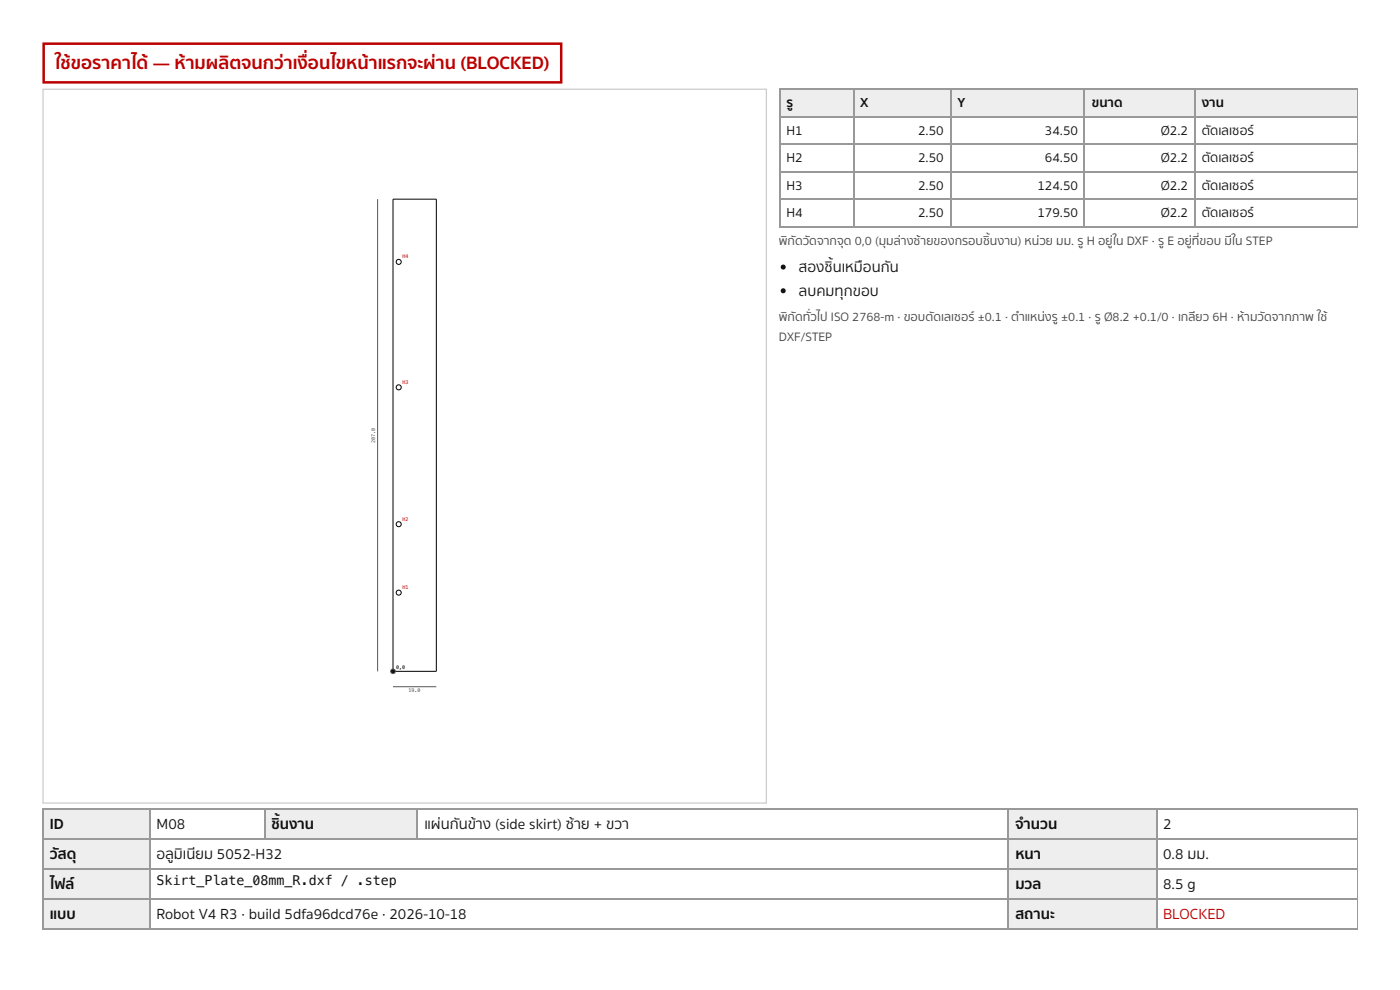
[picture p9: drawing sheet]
<svg xmlns="http://www.w3.org/2000/svg" width="297mm" height="210mm" viewBox="0 0 297 210" stroke-linecap="round" stroke-linejoin="round" font-family="sans-serif">
<defs><g id="words">
<text font-size="3.9" fill="#b00" x="11.6" y="14.6">ใช้ ขอราคาได้ — ห้ ามผลิ ตจนกว่ าเงื่ อนไขหน้ าแรกจะผ่ าน (BLOCKED)</text>
<g font-size="3.2" fill="#111">
<text x="169.5" y="57.7">สองชิ้ นเหมื อนกั น</text>
<text x="169.5" y="62.7">ลบคมทุ กขอบ</text>
<text x="10.6" y="175.7">ID</text>
<text x="33.2" y="175.7">M08</text>
<text x="57.6" y="175.7">ชิ้ นงาน</text>
<text x="90.1" y="175.7">แผ่ นกั นข้ าง (side skirt) ซ้ าย + ขวา</text>
<text x="215.4" y="175.7">จำ</text>
<text x="218.7" y="175.7">นวน</text>
<text x="246.8" y="175.7">2</text>
<text x="10.6" y="182">วั สดุ</text>
<text x="33.2" y="182">อลู มิ เนี ยม 5052-H32</text>
<text x="215.4" y="182">หนา</text>
<text x="246.8" y="182">0.8 มม.</text>
<text x="10.6" y="188.4">ไฟล์</text>
<text x="215.4" y="188.4">มวล</text>
<text x="246.8" y="188.4">8.5 g</text>
<text x="10.6" y="194.7">แบบ</text>
<text x="33.2" y="194.7">Robot V4 R3 · build 5dfa96dcd76e · 2026-10-18</text>
<text x="215.4" y="194.7">สถานะ</text>
</g>
<text font-size="3.2" fill="#b00" x="246.8" y="194.7">BLOCKED</text>
<g font-size="2.8" fill="#111">
<text x="166.8" y="22.8">รู</text>
<text x="182.5" y="22.8">X</text>
<text x="203.1" y="22.8">Y</text>
<text x="231.6" y="22.8">ขนาด</text>
<text x="255" y="22.8">งาน</text>
<text x="166.8" y="28.6">H1</text>
<text x="194.8" y="28.6">2.50</text>
<text x="221.7" y="28.6">34.50</text>
<text x="246.2" y="28.6">Ø2.2</text>
<text x="255" y="28.6">ตั ดเลเซอร์</text>
<text x="166.8" y="34.4">H2</text>
<text x="194.8" y="34.4">2.50</text>
<text x="221.7" y="34.4">64.50</text>
<text x="246.2" y="34.4">Ø2.2</text>
<text x="255" y="34.4">ตั ดเลเซอร์</text>
<text x="166.8" y="40.2">H3</text>
<text x="194.8" y="40.2">2.50</text>
<text x="220.1" y="40.2">124.50</text>
<text x="246.2" y="40.2">Ø2.2</text>
<text x="255" y="40.2">ตั ดเลเซอร์</text>
<text x="166.8" y="46">H4</text>
<text x="194.8" y="46">2.50</text>
<text x="220.1" y="46">179.50</text>
<text x="246.2" y="46">Ø2.2</text>
<text x="255" y="46">ตั ดเลเซอร์</text>
<text x="33.2" y="187.6">Skirt_Plate_08mm_R.dxf / .step</text>
</g>
<g font-size="2.6" fill="#444">
<text x="165.2" y="51.9">พิ กั ดวั ดจากจุ ด 0,0 (มุ มล่ างซ้ ายของกรอบชิ้ นงาน) หน่ วย มม. รู H อยู่ ใน DXF · รู E อยู่ ที่ ขอบ มี ใน STEP</text>
<text x="165.2" y="68">พิ กั ดทั่ วไป ISO 2768-m · ขอบตั ดเลเซอร์ ±0.1 · ตำ</text>
<text x="217.4" y="68">แหน่ งรู ±0.1 · รู Ø8.2 +0.1/0 · เกลี ยว 6H · ห้ ามวั ดจากภาพ ใช้</text>
<text x="165.2" y="72.2">DXF/STEP</text>
</g>
<g font-size="1.1" fill="#c00">
<text x="85.4" y="54.8">H4</text>
<text x="85.4" y="81.4">H3</text>
<text x="85.4" y="110.4">H2</text>
<text x="85.4" y="124.9">H1</text>
</g>
<g font-size="1.1" fill="#555">
<text x="79.6" y="93.9" transform="rotate(-90 79.6 93.9)">207.0</text>
<text x="86.7" y="146.7">19.0</text>
</g>
<text font-size="1.1" x="84.1" y="141.7">0,0</text>
</g></defs>
<path d="M9.3 9.3h109.8v8.2h-109.8z" fill="none" stroke="#b00" stroke-width=".53"/>
<path d="M9.1 18.9h153.5v151.4h-153.5z" fill="none" stroke="#ccc" stroke-width=".26"/>
<g fill="none" stroke="#000" stroke-width=".21">
<path d="M83.4 42.2h9.2v100.1h-9.2z"/>
<circle cx="84.6" cy="55.5" r=".53"/>
<circle cx="84.6" cy="82.1" r=".53"/>
<circle cx="84.6" cy="111.1" r=".53"/>
<circle cx="84.6" cy="125.6" r=".53"/>
</g>
<g fill="none" stroke="#555" stroke-width=".21">
<path d="M80.1 42.2v100.1M83.4 145.6h9.2"/>
<circle cx="83.4" cy="142.3" r=".48"/>
</g>
<circle cx="83.4" cy="142.3" r=".48" fill="#000"/>
<g fill="#eee">
<path d="M165.4 19h15.6v5.9h-15.6z"/>
<path d="M181 19h20.6v5.9h-20.6z"/>
<path d="M201.6 19h28.6v5.9h-28.6z"/>
<path d="M230.2 19h23.3v5.9h-23.3z"/>
<path d="M253.5 19h34.5v5.9h-34.5z"/>
</g>
<path d="M165.4 18.9h122.6M165.5 18.8v29.4M181.1 18.8v29.4M201.7 18.8v29.4M230.1 18.8v29.4M253.6 18.8v29.4M165.4 24.7h122.6M165.4 30.6h122.6M165.4 36.4h122.6M165.4 42.2h122.6M165.4 48h122.6" fill="none" stroke="#999" stroke-width=".26"/>
<path d="M288 18.8v29.4" fill="none" stroke="#999" stroke-width=".21"/>
<g fill="#111">
<circle cx="166.2" cy="56.6" r=".53"/>
<circle cx="166.2" cy="61.6" r=".53"/>
</g>
<g fill="#eee">
<path d="M9.3 171.4h22.4v6.4h-22.4z"/>
<path d="M56.1 171.4h32.5v6.4h-32.5z"/>
<path d="M214 171.4h31.3v6.4h-31.3z"/>
<path d="M9.3 177.8h22.4v6.3h-22.4z"/>
<path d="M214 177.8h31.3v6.3h-31.3z"/>
<path d="M9.3 184.1h22.4v6.4h-22.4z"/>
<path d="M214 184.1h31.3v6.4h-31.3z"/>
<path d="M9.3 190.5h22.4v6.3h-22.4z"/>
<path d="M214 190.5h31.3v6.3h-31.3z"/>
</g>
<path d="M9 171.6h279M9 177.9h279M9.1 171.4v25.7M31.9 171.4v25.7M56.2 171.4v6.7M88.5 171.4v6.7M213.9 171.4v25.7M245.4 171.4v25.7M9 184.3h279M9 190.6h279M9 197h279" fill="none" stroke="#999" stroke-width=".26"/>
<path d="M288 171.4v25.7" fill="none" stroke="#999" stroke-width=".21"/>
<use href="#words"/>
</svg>
